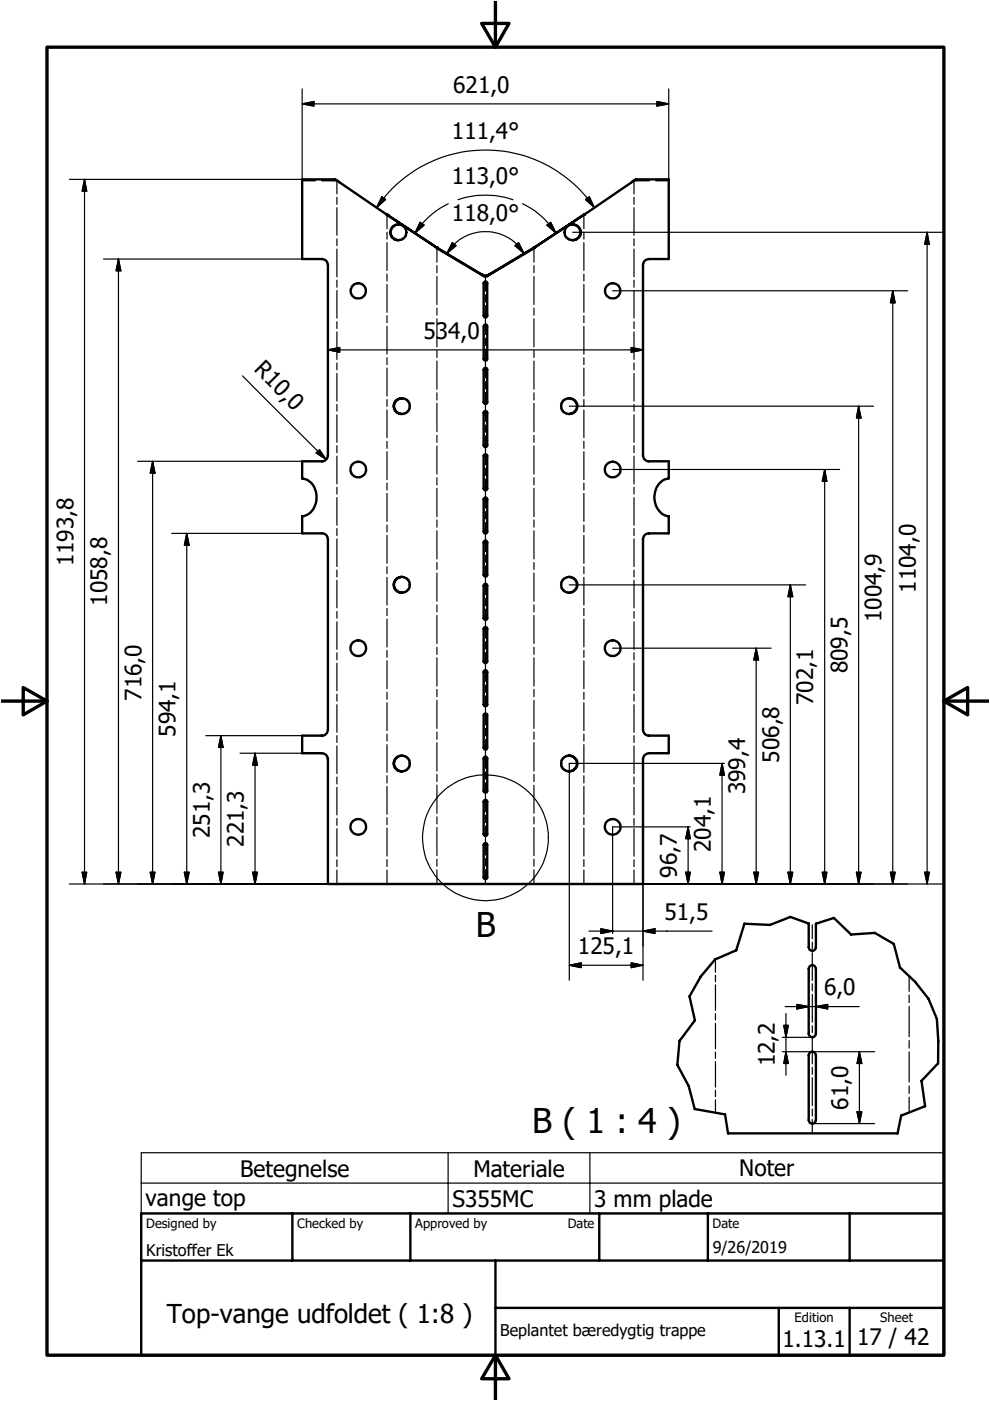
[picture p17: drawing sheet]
<svg xmlns="http://www.w3.org/2000/svg" width="210mm" height="297mm" viewBox="0 0 210 297" stroke-linecap="round" stroke-linejoin="round" font-family="sans-serif">
<defs><g id="words">
<g font-size="7.2">
<text x="100.9" y="198.6">B</text>
<text x="112.8" y="240.2">B ( 1 : 4 )</text>
</g>
<text font-size="5.5" x="35.4" y="280.4">Top-vange udfoldet ( 1:8 )</text>
<g font-size="4.8">
<text x="96.1" y="19.7">621,0</text>
<text x="95.8" y="29.4">111,4°</text>
<text x="95.8" y="39">113,0°</text>
<text x="95.8" y="46.8">118,0°</text>
<text x="89.8" y="71.8">534,0</text>
<text x="53.7" y="78.5" transform="rotate(45 53.7 78.5)">R10,0</text>
<text x="15.6" y="120.1" transform="rotate(-90 15.6 120.1)">1193,8</text>
<text x="194.2" y="125.7" transform="rotate(-90 194.2 125.7)">1104,0</text>
<text x="22.7" y="128.5" transform="rotate(-90 22.7 128.5)">1058,8</text>
<text x="186.9" y="131.9" transform="rotate(-90 186.9 131.9)">1004,9</text>
<text x="179.7" y="142.8" transform="rotate(-90 179.7 142.8)">809,5</text>
<text x="30" y="148.6" transform="rotate(-90 30 148.6)">716,0</text>
<text x="172.4" y="149.5" transform="rotate(-90 172.4 149.5)">702,1</text>
<text x="37.2" y="156.3" transform="rotate(-90 37.2 156.3)">594,1</text>
<text x="165.2" y="161.7" transform="rotate(-90 165.2 161.7)">506,8</text>
<text x="158" y="168.4" transform="rotate(-90 158 168.4)">399,4</text>
<text x="44.5" y="177.7" transform="rotate(-90 44.5 177.7)">251,3</text>
<text x="51.7" y="179.5" transform="rotate(-90 51.7 179.5)">221,3</text>
<text x="150.7" y="180.7" transform="rotate(-90 150.7 180.7)">204,1</text>
<text x="143.5" y="186.1" transform="rotate(-90 143.5 186.1)">96,7</text>
<text x="140.9" y="195">51,5</text>
<text x="122.5" y="202.3">125,1</text>
<text x="174.7" y="211">6,0</text>
<text x="164.3" y="226.1" transform="rotate(-90 164.3 226.1)">12,2</text>
<text x="179.8" y="235.3" transform="rotate(-90 179.8 235.3)">61,0</text>
<text x="50.9" y="249.5">Betegnelse</text>
<text x="100.4" y="249.5">Materiale</text>
<text x="156.7" y="249.4">Noter</text>
<text x="30.9" y="255.8">vange top</text>
<text x="95.9" y="255.8">S355MC</text>
<text x="126" y="255.9">3 mm plade</text>
<text x="165.9" y="285.6">1.13.1</text>
<text x="181.7" y="285.3">17 / 42</text>
</g>
<g font-size="3.4">
<text x="31" y="266.2">Kristoffer Ek</text>
<text x="151.1" y="265.7">9/26/2019</text>
<text x="106.1" y="283.3">Beplantet bæredygtig trappe</text>
</g>
<g font-size="2.7">
<text x="31" y="260.4">Designed by</text>
<text x="63" y="260.4">Checked by</text>
<text x="88.1" y="260.4">Approved by</text>
<text x="120.4" y="260.3">Date</text>
<text x="151.1" y="260.3">Date</text>
<text x="168.5" y="280.4">Edition</text>
<text x="186.6" y="280.4">Sheet</text>
</g>
</g></defs>
<g fill="none" stroke="#000" stroke-width=".35">
<path d="M64.1 38.3h2.7M68.2 38.3h2.9M71.3 38.4l.3 .1M71.8 38.5l.1 .1M134.1 38.5l-.1 .1M134.5 38.4l-.3 .1M134.7 38.3h3M139 38.3h2.8M84.4 47.6h.2M84.4 50.9h.2M84.5 47.6l1.2 .4 .5 .7M86.2 49.8l-.5 .7-1.2 .4"/>
<path d="M119.7 49.8l.5 .7 1.2 .4M121.3 47.6h.1M121.3 50.9h.1M121.4 47.6l-1.2 .4-.5 .7M85.1 84.5h.2M85.1 87.8h.2M85.2 84.5l.6 .1 .6 .3 .5 .7M86.9 86.6l-.3 .5-.4 .5-1 .2M119 86.6l.7 1 1 .2M120.6 84.5h.1M120.6 87.8h.1M120.7 84.5l-.7 .1-.6 .3-.4 .7"/>
<path d="M85.1 122.3h.2M85.1 125.7h.2M85.2 122.3l1.2 .4 .5 .8M86.9 124.5l-.5 .7-.6 .4-.6 .1M119 124.5l.1 .3a1.75 1.75 0 0 0 1.6 .9M120.6 122.3h.1M120.6 125.7h.1M120.7 122.3l-1.3 .4-.4 .8M85.1 160.2h.2M85.1 163.5h.2M85.2 160.2h.3l.9 .4 .5 .7M86.9 162.4l-.5 .7-.6 .4h-.6"/>
<path d="M119 162.4l.1 .3a1.75 1.75 0 0 0 1.6 .8M120.6 160.2h.1M120.6 163.5h.1M120.7 160.2a1.66 1.66 0 0 0-1.7 1.1"/>
</g>
<g fill="none" stroke="#000" stroke-width=".51">
<path d="M82.1 45.6h.1M82.1 45.6l10.5 6.9M84.5 47.6a1.67 1.67 0 0 0-1.7 1.7 1.67 1.67 0 0 0 1.7 1.6M92.6 52.5h.1M92.6 52.5l.1 .2M92.7 52.5v.2M92.7 52.7l9.5 5.6M92.7 52.5l9.5 5.8M102.2 58.3a.89 .89 0 0 0 1.4 0M102.2 58.3l.6 .1 .8-.1M102.2 58.3h.1M102.7 59.8l.4-.1 .2 .3v6.9l-.1 .3-.3 .1-.4-.4v-6.9z"/>
<path d="M103.6 58.3h.1M113.1 52.7l-9.5 5.6M113.1 52.5v.2M113.3 52.5h.1M113.3 52.5l-9.7 5.8M113.3 52.5l-.2 .2M121.4 47.6a1.67 1.67 0 0 1 1.6 1.7 1.67 1.67 0 0 1-1.6 1.6M123.7 45.6l11-7.5 7.1-.1v16.9l-4.5 .1a1.21 1.21 0 0 0-1 1.2l.1 40.6a1.21 1.21 0 0 0 1.2 1h4.2v3.6a4 4 0 0 0-2.9 5.3 3.5 3.5 0 0 0 2.9 2.7v3.7l-4.7 .1a1.19 1.19 0 0 0-.8 1.1l.1 40.7a1.21 1.21 0 0 0 1.2 1h4.2v3.7h-4.2l-.5 .1a1.19 1.19 0 0 0-.8 1.2v26.4h-66.8v-26.7l-.4-.6-.6-.4h-4.4v-3.7h4.2a1.25 1.25 0 0 0 1.2-1.3v-40.4l-.4-.9-.6-.3h-4.4v-3.7a4 4 0 0 0 2.7-5.6l-.2-.5a3.3 3.3 0 0 0-2.5-1.9v-3.6h4.2a1.25 1.25 0 0 0 1.2-1.3v-40.6a1.21 1.21 0 0 0-1.2-1h-4.2v-16.9l7 .1 11 7.5M123.7 45.6h.1M123.7 45.6l-10.4 6.9M102.7 78.1h.5l.1 .3v6.9l-.2 .3h-.3l-.3-.3v-6.9zM102.8 68.8l.4 .1 .1 .3v6.9a.38 .38 0 0 1-.4 .4 .38 .38 0 0 1-.4-.4v-6.9z"/>
<path d="M85.2 84.5a1.65 1.65 0 0 0-1.7 1.6 1.65 1.65 0 0 0 1.7 1.7M102.7 96.4h.5l.1 .3v6.9l-.2 .3h-.3l-.3-.3v-6.9zM102.7 87.3l.4-.1 .2 .3v6.9l-.1 .3-.3 .1-.4-.4v-6.9zM120.7 84.5a1.65 1.65 0 0 1 1.6 1.6 1.65 1.65 0 0 1-1.6 1.7M102.7 114.7h.4l.2 .3v6.9l-.1 .2-.3 .2-.4-.4v-6.9zM102.7 105.6l.4-.1 .2 .3v6.9l-.2 .4h-.3l-.3-.4v-6.9zM85.2 122.3a1.67 1.67 0 0 0-1.7 1.7 1.67 1.67 0 0 0 1.7 1.7M102.7 133.1l.4-.1 .2 .3v6.9l-.1 .3-.3 .1-.4-.4v-6.9zM102.8 123.8h.3l.2 .4v6.9l-.1 .2-.3 .1-.4-.3v-6.9zM120.7 122.3a1.67 1.67 0 0 1 1.6 1.7 1.67 1.67 0 0 1-1.6 1.7M102.7 151.4h.5l.1 .3v6.8l-.2 .4h-.3l-.3-.4v-6.8zM102.7 142.2l.4-.1 .2 .4v6.9a.38 .38 0 0 1-.4 .3 .38 .38 0 0 1-.4-.3v-6.9z"/>
<path d="M85.2 160.2a1.67 1.67 0 0 0-1.7 1.7 1.67 1.67 0 0 0 1.7 1.6M102.7 169.7l.2-.1 .3 .1 .1 .3v6.8l-.2 .4h-.3l-.3-.4v-6.8zM102.7 160.5h.4l.2 .3v6.9l-.2 .3h-.3l-.3-.3v-6.9zM102.7 178.9l.4-.1 .2 .3v6.9l-.1 .3-.3 .1-.4-.4v-6.9zM120.7 160.2a1.67 1.67 0 0 1 1.6 1.7 1.67 1.67 0 0 1-1.6 1.6M157.8 195.8l5.5 .3 4.3-1.7 3.9 1.4v5a.76 .76 0 0 0 .7 .8 .76 .76 0 0 0 .8-.8v-5l3.8-1.2 3.6 3.5 5.1-.3 4 2.3 1.3 5 3.2 3.1 2.9 3.6 1.7 4.2 .3 4.7v4.7l-3.5 3.8 .7 5.3-5 2-.8 3.8h-35.9l-.7-4-6.4-1.2-1.3-4.8-2.4-4.5 .5-5.1 3.2-4.4-1.1-5 2.4-4.2 3-3.7 4.5-1.9zM171.7 204.9a.77 .77 0 0 1 .8-.2 .77 .77 0 0 1 .5 .7v13.8a.76 .76 0 0 1-.8 .7 .76 .76 0 0 1-.7-.7v-13.8zM171.7 223.2a.77 .77 0 0 1 .8-.2 .77 .77 0 0 1 .5 .7v13.8a.76 .76 0 0 1-.8 .8 .76 .76 0 0 1-.7-.8v-13.8zM29.9 257.3h170.2v30h-170.2zM62 257.3v10M87 257.3v10M127.1 257.3v10"/>
<path d="M150.1 257.3v10M180.1 257.3v10M29.9 267.3h170.2M105 277.3h95.1M105 267.3v20M165.1 277.3v10M180.1 277.3v10"/>
<circle cx="84.5" cy="49.3" r="1.7"/>
<circle cx="121.4" cy="49.2" r="1.69"/>
<circle cx="76" cy="61.7" r="1.63"/>
<circle cx="129.9" cy="61.7" r="1.63"/>
<circle cx="76" cy="99.6" r="1.66"/>
<circle cx="85.2" cy="86.1" r="1.7"/>
<circle cx="120.7" cy="86.1" r="1.69"/>
<circle cx="129.9" cy="99.6" r="1.68"/>
<circle cx="76" cy="137.4" r="1.65"/>
<circle cx="85.2" cy="124" r="1.69"/>
<circle cx="120.7" cy="124" r="1.69"/>
<circle cx="129.9" cy="137.4" r="1.67"/>
<circle cx="76" cy="175.3" r="1.65"/>
<circle cx="85.2" cy="161.9" r="1.7"/>
<circle cx="120.7" cy="161.9" r="1.69"/>
<circle cx="129.9" cy="175.3" r="1.66"/>
</g>
<g fill="none" stroke="#000" stroke-width=".25">
<path d="M64.1 18.9v19.1h-49.4M141.8 18.9v19.1M17.9 38l.5 2.5h-1zM17.9 38v149.4M64.1 22l2.5-.5v1zM64.1 22h77.7M71.4 38.2v2.9M134.4 38.2v2.9M139.3 21.5l2.5 .5-2.5 .5zM21.9 54.9h42.2M25.1 54.9l.5 2.5h-1zM25.1 54.9v132.5"/>
<path d="M71.4 41.8v1.5M71.4 44v5.9M71.4 50.6v1.5M71.4 52.8v5.9M71.4 59.4v1.5M79.9 44a27.9 27.9 0 0 1 46.1 0M81 41.7l.8 .6-1.9 1.7zM82.1 45.5v3M82.1 49.2v1.5M82.1 51.4v5.9M82.1 58.1v1.5M89.1 47.1l.8 .6-1.9 1.7z"/>
<path d="M92.6 52.5v3.1M92.6 56.3v1.5M92.6 58.6v6M94.8 53.7a9 9 0 0 1 4.5-3.9 9.5 9.5 0 0 1 10.3 2l1.5 1.9M95.1 43.2a17.8 17.8 0 0 0-7.1 6.2M95.9 51.4l.8 .7-1.9 1.6zM97.1 42.3a18 18 0 0 1 11.7 0M102.9 58.4v.1M102.9 58.6v3.1M109.2 52.1l.8-.7 1.1 2.3zM110.8 43.2a16.6 16.6 0 0 1 7.1 6.2M113.2 52.5v3.1"/>
<path d="M113.2 56.3v1.5M113.2 58.6v6M116 47.7l.8-.6 1.1 2.3zM121.4 49.2h78.3M123.8 45.5v3M123.8 49.2v1.5M123.8 51.4v5.9M123.8 58.1v1.5M124.1 42.3l.8-.6 1.1 2.3zM134.4 41.8v1.5M134.4 44v5.9M134.4 50.6v1.5"/>
<path d="M134.4 52.8v5.9M134.4 59.4v1.5M196.6 49.2l.4 2.6h-.9zM196.6 49.2v138.2M51.4 79.7l17.7 17.7M69.5 74.2l2.5-.5v1zM69.5 74.2h66.8M71.4 61.6v5.9M71.4 68.2v1.5M71.4 70.4v5.8M71.4 77v1.4M71.4 79.2v5.8"/>
<path d="M82.1 60.3v5.9M82.1 66.9v1.5M82.1 69.2v5.9M82.1 75.8v1.5M82.1 78v6M92.6 65.3v1.5M92.6 67.6v5.9M92.6 74.3v1.5M92.6 76.6v5.9M102.9 62.5v1.5M102.9 64.8v6.1M102.9 71.7v1.6"/>
<path d="M102.9 74v6.1M113.2 65.3v1.5M113.2 67.6v5.9M113.2 74.3v1.5M113.2 76.6v5.9M123.8 60.3v5.9M123.8 66.9v1.5M123.8 69.2v5.9M123.8 75.8v1.5M123.8 78v6M129.9 61.7h62.6M133.8 73.7l2.5 .5-2.5 .5z"/>
<path d="M134.4 61.6v5.9M134.4 68.2v1.5M134.4 70.4v5.8M134.4 77v1.4M134.4 79.2v5.8M189.3 61.7l.5 2.5h-1zM189.3 61.7v125.7M29.2 97.8h34.9M32.4 97.8l.5 2.5h-1.1zM32.4 97.8v89.6M67 96l.7-.7 1.4 2.1zM71.4 85.7v1.5"/>
<path d="M71.4 87.9v5.9M71.4 94.5v1.5M71.4 96.7v5.9M82.1 84.7v1.5M82.1 86.9v5.9M82.1 93.6v1.5M82.1 95.8v5.9M92.6 83.3v1.5M92.6 85.5v6M92.6 92.3v1.5M92.6 94.5v6M102.9 80.9v1.5"/>
<path d="M102.9 83.2v6.1M102.9 90.1v1.5M102.9 92.4v6.1M102.9 99.3v1.5M113.2 83.3v1.5M113.2 85.5v6M113.2 92.3v1.5M113.2 94.5v6M120.7 86.1h64.5M123.8 84.7v1.5M123.8 86.9v5.9M123.8 93.6v1.5"/>
<path d="M123.8 95.8v5.9M129.9 99.5h48.1M134.4 85.7v1.5M134.4 87.9v5.9M134.4 94.5v1.5M134.4 96.7v5.9M174.9 99.5l.4 2.5h-1zM174.9 99.5v87.9M182 86.1l.6 2.5h-1zM182 86.1v101.3M36.4 113.1h27.7M39.6 113.1l.5 2.5h-1z"/>
<path d="M39.6 113.1v74.3M71.4 103.3v1.4M71.4 105.5v5.9M71.4 112.1v1.5M71.4 114.3v5.8M82.1 102.4v1.5M82.1 104.6v5.9M82.1 111.3v1.5M82.1 113.5v5.9M92.6 101.3v1.5M92.6 103.5v6M92.6 110.3v1.5"/>
<path d="M92.6 112.5v6M92.6 119.3v1.4M102.9 101.6v6.1M102.9 108.5v1.5M102.9 110.8v6.1M102.9 117.7v1.5M102.9 120v6.1M113.2 101.3v1.5M113.2 103.5v6M113.2 110.3v1.5M113.2 112.5v6M113.2 119.3v1.4"/>
<path d="M123.8 102.4v1.5M123.8 104.6v5.9M123.8 111.3v1.5M123.8 113.5v5.9M134.4 103.3v1.4M134.4 105.5v5.9M134.4 112.1v1.5M134.4 114.3v5.8M71.4 120.9v1.4M71.4 123v5.9M71.4 129.6v1.5M71.4 131.8v5.9"/>
<path d="M71.4 138.4v1.5M82.1 120.2v1.4M82.1 122.4v5.9M82.1 129v1.5M82.1 131.2v6M82.1 137.9v1.5M92.6 121.5v6M92.6 128.2v1.5M92.6 130.5v6M92.6 137.2v1.5M92.6 139.5v6M102.9 126.8v1.6"/>
<path d="M102.9 129.2v6.1M102.9 136.1v1.5M102.9 138.4v6.1M113.2 121.5v6M113.2 128.2v1.5M113.2 130.5v6M113.2 137.2v1.5M113.2 139.5v6M120.7 124h50.1M123.8 120.2v1.4M123.8 122.4v5.9M123.8 129v1.5"/>
<path d="M123.8 131.2v6M123.8 137.9v1.5M129.9 137.4h33.6M134.4 120.9v1.4M134.4 123v5.9M134.4 129.6v1.5M134.4 131.8v5.9M134.4 138.4v1.5M160.3 137.4l.5 2.5h-1zM160.3 137.4v50M167.6 124l.5 2.5h-1zM167.6 124v63.4"/>
<path d="M43.7 156h20.4M46.8 156l.5 2.5h-1zM46.8 156v31.4M50.9 159.7h13.2M54.1 159.7l.5 2.5h-1zM54.1 159.7v27.7M71.4 140.6v5.8M71.4 147.2v1.4M71.4 149.4v5.9M71.4 156v1.4M71.4 158.2v5.8M82.1 140.1v5.9"/>
<path d="M82.1 146.8v1.5M82.1 149v5.9M82.1 155.6v1.5M82.1 157.9v5.9M92.6 146.2v1.5M92.6 148.5v5.9M92.6 155.2v1.5M92.6 157.5v6M102.9 145.3v1.5M102.9 147.5v6.2M102.9 154.4v1.6M102.9 156.8v6.1"/>
<path d="M113.2 146.2v1.5M113.2 148.5v5.9M113.2 155.2v1.5M113.2 157.5v6M123.8 140.1v5.9M123.8 146.8v1.5M123.8 149v5.9M123.8 155.6v1.5M123.8 157.9v5.9M134.4 140.6v5.8M134.4 147.2v1.4M134.4 149.4v5.9"/>
<path d="M134.4 156v1.4M134.4 158.2v5.8M71.4 164.7v1.5M71.4 166.9v5.9M71.4 173.5v1.5M71.4 175.7v5.8M82.1 164.5v1.5M82.1 166.7v5.9M82.1 173.4v1.5M82.1 175.6v5.9M92.6 164.2v1.5M92.6 166.5v5.9"/>
<path d="M92.6 173.2v1.5M92.6 175.4v6M102.9 163.7v1.5M102.9 166v6.1M102.9 172.9v1.5M102.9 175.1v6.2M113.2 164.2v1.5M113.2 166.5v5.9M113.2 173.2v1.5M113.2 175.4v6M123.8 164.5v1.5M123.8 166.7v5.9"/>
<path d="M123.8 173.4v1.5M123.8 175.6v5.9M134.4 164.7v1.5M134.4 166.9v5.9M134.4 173.5v1.5M134.4 175.7v5.8M145.9 175.3l.5 2.5h-1zM145.9 175.3v12.1M146.4 175.3h-16.5v22.6M153.1 161.9l.5 2.5h-1zM153.1 161.9v25.5M153.6 161.9h-32.9v45.9"/>
<path d="M14.7 187.4h54.8M17.4 184.9h1l-.5 2.5zM24.6 184.9h1l-.5 2.5zM31.8 184.9h1.1l-.5 2.5zM39.1 184.9h1l-.5 2.5zM46.3 184.9h1l-.5 2.5zM53.6 184.9h1l-.5 2.5zM71.4 182.3v1.4M71.4 184.5v2.9M82.1 182.3v1.4M82.1 184.5v2.9M92.6 182.2v1.5"/>
<path d="M92.6 184.4v3M102.9 182v1.6M102.9 184.3v3.1M113.2 182.2v1.5M113.2 184.4v3M123.8 182.3v1.4M123.8 184.5v2.9M124.9 197.4h26.1M127.4 196.9l2.5 .5-2.5 .5zM134.4 182.3v1.4M134.4 184.5v2.9M136.3 197.4l2.6-.5v1z"/>
<path d="M145.4 184.9h1l-.5 2.5zM152.6 184.9h1l-.5 2.5zM159.8 184.9h1l-.5 2.5zM167.1 184.9h1l-.5 2.5zM172.2 196.1v2.9M172.2 199.7v1.5M174.3 184.9h1l-.4 2.5zM181.6 184.9h1l-.6 2.5zM188.8 184.9h1l-.5 2.5zM196.1 184.9h.9l-.4 2.5zM199.7 187.4h-63.4v20.4M120.7 204.7l2.5-.6v1.1z"/>
<path d="M120.7 204.7h15.6M133.8 204.1l2.5 .6-2.5 .5zM151.7 203.4v2.7M151.7 206.8v1.4M151.7 208.8v5.4M151.7 214.9v1.4M151.7 217v5.3M165.9 219.9h6.3M166.2 217.4h.9l-.5 2.5zM166.5 213.4h15.7M166.6 214.9v13.1M169 213l2.5 .4-2.5 .5z"/>
<path d="M172.2 202v5.9M172.2 208.6v1.5M172.2 210.8v5.9M172.2 217.5v1.4M172.2 219.7v5.9M173 213.4l2.5-.4v.9zM192.8 206.9v3.3M192.8 211v1.6M192.8 213.4v6.4M151.7 223.1v1.3M151.7 225.1v5.4M151.7 231.2v1.3"/>
<path d="M151.7 233.2v2.7M165.9 223h19.5M166.6 223l.5 2.5h-.9zM172.2 226.3v1.5M172.2 228.5v5.9M172.2 235.1v1.5M172.2 237.3v3M172.2 238.2h13.2M181.7 235.7h1l-.5 2.5zM182.2 223l.5 2.5h-1zM182.2 223v15.2M192.8 220.6v1.6"/>
<path d="M192.8 223v6.4M192.8 230.3v1.5M192.8 232.6v3.3M29.9 244.4h170.2v12.9h-170.2zM29.9 250.8h170.2M95 244.4v12.9M125.1 244.4v12.9"/>
<circle cx="102.9" cy="177.6" r="13.3"/>
</g>
<path d="M10 10h190.1v277.3h-190.1zM102.1 5h5.8l-2.9 5zM105 .3v9.7M.3 148.6h9.7M4.9 145.8l5.1 2.8-5.1 3zM200.1 148.6l5.1-2.8v5.8zM200.1 148.6h9.5M105 287.3l2.9 5h-5.8zM105 287.3v9.4" fill="none" stroke="#000" stroke-width=".71"/>
<g fill="#000" stroke="#000" stroke-width=".25">
<path d="M64.1 22l2.5-.5v1zM139.3 21.5l2.5 .5-2.5 .5zM17.9 38l.5 2.5h-1zM25.1 54.9l.5 2.5h-1zM81 41.7l.8 .6-1.9 1.7zM89.1 47.1l.8 .6-1.9 1.7zM95.9 51.4l.8 .7-1.9 1.6zM109.2 52.1l.8-.7 1.1 2.3zM116 47.7l.8-.6 1.1 2.3zM124.1 42.3l.8-.6 1.1 2.3zM196.6 49.2l.4 2.6h-.9zM69.5 74.2l2.5-.5v1z"/>
<path d="M133.8 73.7l2.5 .5-2.5 .5zM189.3 61.7l.5 2.5h-1zM67 96l.7-.7 1.4 2.1zM182 86.1l.6 2.5h-1zM32.4 97.8l.5 2.5h-1.1zM39.6 113.1l.5 2.5h-1zM174.9 99.5l.4 2.5h-1zM160.3 137.4l.5 2.5h-1zM167.6 124l.5 2.5h-1zM46.8 156l.5 2.5h-1zM54.1 159.7l.5 2.5h-1zM145.9 175.3l.5 2.5h-1z"/>
<path d="M153.1 161.9l.5 2.5h-1zM17.4 184.9h1l-.5 2.5zM24.6 184.9h1l-.5 2.5zM31.8 184.9h1.1l-.5 2.5zM39.1 184.9h1l-.5 2.5zM46.3 184.9h1l-.5 2.5zM53.6 184.9h1l-.5 2.5zM127.4 196.9l2.5 .5-2.5 .5zM136.3 197.4l2.6-.5v1zM145.4 184.9h1l-.5 2.5zM152.6 184.9h1l-.5 2.5zM159.8 184.9h1l-.5 2.5z"/>
<path d="M167.1 184.9h1l-.5 2.5zM174.3 184.9h1l-.4 2.5zM181.6 184.9h1l-.6 2.5zM188.8 184.9h1l-.5 2.5zM196.1 184.9h.9l-.4 2.5zM120.7 204.7l2.5-.6v1.1zM133.8 204.1l2.5 .6-2.5 .5zM166.2 217.4h.9l-.5 2.5zM169 213l2.5 .4-2.5 .5zM173 213.4l2.5-.4v.9zM166.6 223l.5 2.5h-.9zM181.7 235.7h1l-.5 2.5z"/>
<path d="M182.2 223l.5 2.5h-1z"/>
</g>
<use href="#words"/>
</svg>
